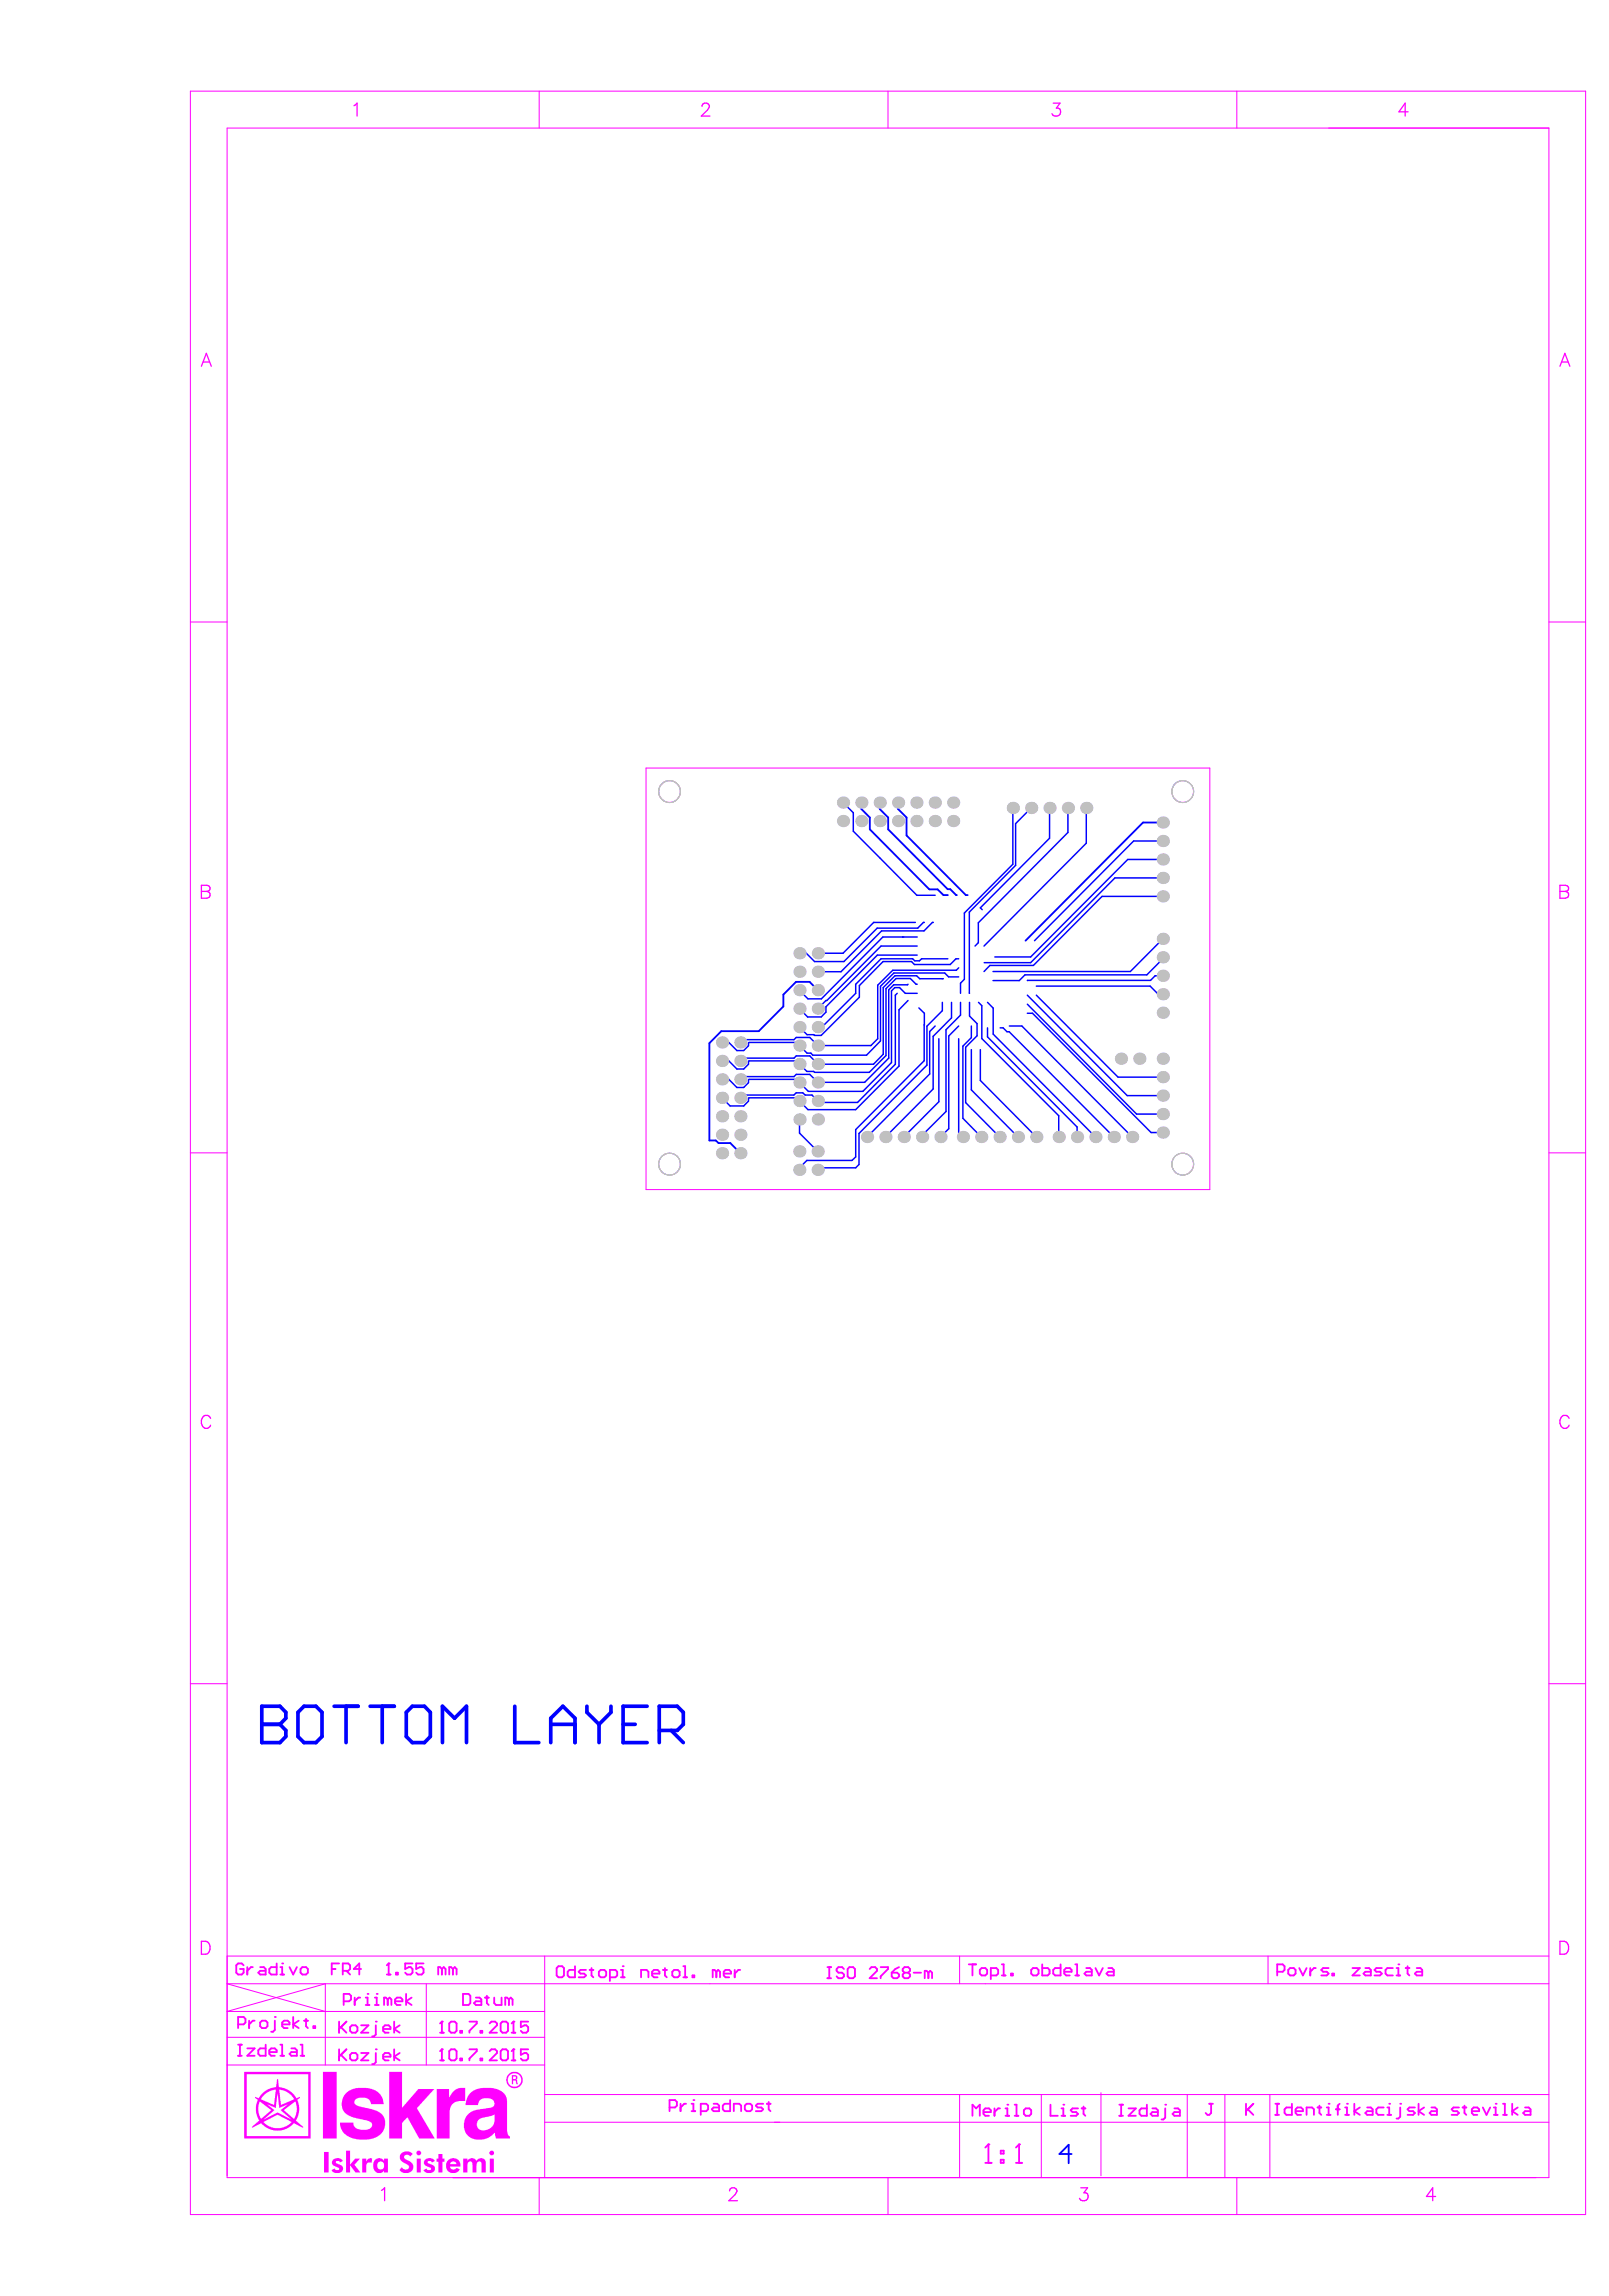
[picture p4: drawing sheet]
<svg xmlns="http://www.w3.org/2000/svg" width="202mm" height="288mm" viewBox="0 0 202 288" stroke-linecap="round" stroke-linejoin="round" font-family="sans-serif">
<g fill="#f0f">
<path d="M55 270.1h.5v.5h.2v.4h-.2v1.4h-.5v-1.3l-.2-.1v-.4h.2z"/>
<path d="M45.4 270.6h.5l.1 .4 .2-.3 .2-.1h.3l-.1 .6-.4-.1-.2 .2-.1 1.1h-.5z"/>
<path d="M41.8 270.8l.4-.2h.3l.4 .2 .1 .1-.3 .2-.2-.2h-.3a.17 .17 0 0 0-.1 .3 .17 .17 0 0 0 .2 .1l.5 .2 .2 .2v.3l-.1 .2-.3 .2h-.6l-.3-.1-.1-.2 .3-.2 .2 .2h.3a.15 .15 0 0 0 .1-.2 .15 .15 0 0 0-.1-.1l-.6-.3-.1-.2-.1-.3z"/>
<path d="M40.6 269.8h.6v2.6h-.6z"/>
<path d="M52.3 269.7l.1-.1 .3 .1a.28 .28 0 0 1 .1 .3 .28 .28 0 0 1-.2 .2h-.2l-.1-.1z"/>
<path d="M61.4 270.6l.5 .1v1.7h-.5z"/>
<path d="M53.3 270.8l.4-.2h.3l.3 .1 .2 .2v.1l-.3 .1-.2-.2h-.3a.17 .17 0 0 0-.1 .3 .17 .17 0 0 0 .3 .1l.4 .2 .2 .2v.4v.1l-.4 .2h-.5l-.3-.1-.2-.2 .4-.2 .1 .2h.4a.17 .17 0 0 0 .1-.2 .17 .17 0 0 0-.2-.1l-.5-.3-.2-.2v-.3z"/>
<path d="M52.3 270.6l.5 .1v1.7h-.5z"/>
<path d="M54.8 261.9h1.5l.1 1.1 .3-.6 .4-.4 .5-.2h.7v1.6h-.8l-.4 .1-.4 .3-.2 .4-.1 .4v3.5h-1.6z"/>
<path d="M40.5 259.8h1.7v8.3h-1.7z"/>
<path d="M58.1 270.6h.5v.3l.2-.2 .5-.1 .3 .1 .1 .2 .3-.2 .3-.1 .4 .1 .2 .3v1.4h-.5v-1.2l-.2-.2-.3 .1-.1 .1-.1 1.2h-.4l-.1-1.2-.1-.2h-.2l-.2 .2-.1 1.2h-.5z"/>
<path d="M50.4 269.9l.4-.2h.5l.3 .2a.31 .31 0 0 1-.1 .5l-.3-.2h-.4a.29 .29 0 0 0-.1 .3 .29 .29 0 0 0 .3 .3l.4 .2 .4 .3 .1 .3-.1 .5-.2 .1-.4 .2h-.7l-.3-.2a.3 .3 0 0 1 .2-.4l.2 .1 .4 .1 .2-.1 .1-.2-.1-.2-.8-.5-.2-.3v-.5z"/>
<path d="M43.4 269.6h.5v1.8l.6-.8h.6l-.5 .6a.26 .26 0 0 0 .1 .5l.5 .7h-.6l-.7-.9v.9h-.5z"/>
<path d="M43.5 262.3l1-.5h1.4h.4l.8 .3 .6 .5 .3 .5 .1 .7h-1.6l-.2-.6-.5-.2h-.9l-.3 .2-.2 .3 .1 .3 .3 .2 2.5 .6 .4 .3 .4 .3 .2 .7v.6l-.2 .6-.4 .5-.6 .4-.6 .2-1.4 .1-1.2-.3-.8-.6-.3-.5-.2-.8h1.7l.1 .4 .2 .3 .7 .2h.8l.3-.1 .3-.4-.1-.4-.3-.2-2-.4-.9-.4-.3-.3-.2-.4-.1-.8 .3-.7z"/>
<path d="M48.8 259.8h1.6v4.4l2-2.3h2.1l-2.2 2.3v.2l2.2 3.7h-1.9l-1.4-2.5a.14 .14 0 0 0-.1-.1 .14 .14 0 0 0-.2 .1l-.5 .6v1.9h-1.6z"/>
<path d="M64.2 260.2h.6l.1 .2v.2a.14 .14 0 0 0-.1 .1 .14 .14 0 0 0 .1 .2l.1 .4h-.3v-.5h-.3v.5h-.2zM64.4 260.3v.4h.3v-.3z"/>
<path d="M56.3 270.8l.4-.2 .7 .2 .3 .4v.4h-1.3l.1 .2 .3 .2h.3l.1-.2 .2 .1a.15 .15 0 0 1 .2 .1 .15 .15 0 0 1-.1 .2l-.4 .2h-.6l-.3-.2-.2-.3-.1-.6zM56.5 271.1v.2h.7l-.1-.2-.1-.1z"/>
<path d="M47.1 270.8l.6-.2 .2 .1 .3 .2v-.3l.4 .1v1.7h-.5v-.2l-.2 .2h-.5l-.5-.3-.1-.4v-.4zM47.5 271.1l-.2 .3 .1 .4 .3 .2h.3l.2-.3-.1-.5-.3-.2z"/>
<path d="M63.5 260.8a1.05 1.05 0 0 1 2.1 0 1.05 1.05 0 0 1-2.1 0zM63.7 260.8a.85 .85 0 0 0 1.7 0 .85 .85 0 0 0-1.7 0z"/>
<path d="M59.1 262.3l.5-.3 .5-.2h1.5l1 .2 .7 .5 .2 .4 .1 .5v3.9l.1 .3 .3 .3v.2h-1.8l-.2-.7-.3 .3-.6 .4-.6 .2h-.8l-.7-.3-.5-.4-.3-.8v-.6l.1-.5 .3-.5 .4-.4 .4-.2 2.1-.3 .4-.2 .1-.3-.1-.4-.1-.2-.5-.1h-.6h-.2l-.4 .3-.2 .5h-1.5l.2-.9zM60.1 265.7l-.3 .5v.3l.2 .4 .5 .2 .6-.1 .5-.2 .3-.5 .1-.3v-.9l-.3 .2-1.3 .2z"/>
<path d="M30.6 259.8h8.4v8.3h-8.4zM30.9 260.1v7.7h7.8v-7.7z"/>
<path d="M32 262.9l.4 .2 .3-.5 .8-.6 .4-.2 .7-.1 .1-1h.2l.1 1 .7 .1 .6 .3 .6 .5 .3 .5 .4-.2v.2l-.3 .1 .2 .7v.7l-.3 1.1a.21 .21 0 0 0-.1 .2 .21 .21 0 0 0 .2 .2l.7 .6h-.1l-.9-.4a.22 .22 0 0 0-.4 .1l-.6 .5-.8 .2h-.8l-.5-.1-.8-.4-.3-.4-1.2 .6v-.1l.2-.2 .7-.6-.3-.6-.1-.6v-.8l.2-.6-.3-.2zM35 262l.2 1.9 1.7-.7-.3-.5-.4-.3-.5-.3zM33.2 262.5l-.5 .7 1.7 .7 .2-1.9-.7 .1zM34.8 262.5l-.2 1.8-1.1-.5 .9 .8-1.3 1.1 1.7-.9 1.7 .9-1.2-1a.13 .13 0 0 1-.1-.1 .13 .13 0 0 1 .1-.2l.7-.5-1 .4zM35.6 264.5l.1 .2 1 .8a.15 .15 0 0 0 .2 .1 .15 .15 0 0 0 .1-.2l.2-.8-.1-.9a.13 .13 0 0 0 0-.2 .13 .13 0 0 0-.2 .1zM32.6 263.5l-.2 .4v.7l.2 .8a.13 .13 0 0 0 .1 .2 .13 .13 0 0 0 .2-.1l.9-.8a.13 .13 0 0 0 .2-.1 .14 .14 0 0 0-.2-.2zM33 266l.2 .3 .5 .3 .7 .2h.8l.4-.1 .6-.3 .4-.3-1.8-1z"/>
<circle cx="61.7" cy="270" r=".3"/>
</g>
<g fill="none" stroke="#c0c0c0" stroke-width=".13">
<circle cx="84" cy="99.2" r="1.37"/>
<circle cx="148.3" cy="99.3" r="1.37"/>
<circle cx="84" cy="146" r="1.37"/>
<circle cx="148.3" cy="146" r="1.37"/>
</g>
<g fill="none" stroke="#f0f" stroke-width=".13">
<path d="M23.9 11.4h175v266.3h-175zM28.5 16.1h165.8v256.9h-165.8zM67.6 11.4v4.7M111.4 11.4v4.7M155.1 11.4v4.7M23.9 78h4.6M194.3 78h4.6M81 96.3h70.7v52.8h-70.7zM23.9 144.5h4.6M194.3 144.5h4.6M23.9 211.1h4.6M194.3 211.1h4.6"/>
<path d="M28.5 258.9h39.8M28.5 255.4h39.8M28.5 245.2h165.8M53.5 248.7v10.2M68.3 245.2v27.8M68.3 252.2h-39.8l12.3-3.5v10.2M120.3 245.2v3.5M159 245.2v3.5M194.3 248.7h-165.8l12.3 3.5M67.6 273v4.7M68.3 266.1h126M68.3 262.6h126"/>
<path d="M111.4 273v4.7M120.3 262.6v10.4M130.6 262.6v10.4M138.1 262.4v10.4M148.9 262.6v10.4M153.6 262.6v10.4M155.1 273v4.7M159.3 262.6v10.4"/>
<circle cx="84" cy="99.2" r="1.36"/>
<circle cx="148.3" cy="99.2" r="1.36"/>
<circle cx="84" cy="146" r="1.36"/>
<circle cx="148.3" cy="146" r="1.36"/>
</g>
<g fill="none" stroke="#f0f" stroke-width=".16">
<path d="M44.4 13.3l.4-.4v1.7M88 13.3l.1-.2 .2-.2a.51 .51 0 0 1 .7 .4l-.3 .5-.7 .8h1M132.1 12.9h.8l-.4 .7a.52 .52 0 0 1 .5 .6 .52 .52 0 0 1-.7 .4l-.2-.1-.2-.2M176.6 14h-1.2l.8-1.1v1.7M25.3 45.9l.6-1.6 .6 1.6M25.5 45.4h.8M195.6 45.9l.7-1.6 .6 1.6M195.9 45.4h.7M25.3 111l.9 .1a.37 .37 0 0 1 0 .6l-.3 .1 .3 .1a.4 .4 0 0 1 0 .6l-.3 .1h-.6zM25.3 111.8h.6M195.6 111l1 .1a.37 .37 0 0 1 0 .6l-.3 .1 .3 .1a.4 .4 0 0 1 0 .6l-.3 .1h-.7zM195.6 111.8h.7"/>
<path d="M26.4 177.8a.59 .59 0 0 0-.7-.3 .59 .59 0 0 0-.4 .6 .7 .7 0 0 0 .1 .7 .7 .7 0 0 0 .8 .2l.2-.3M196.8 177.8a.59 .59 0 0 0-.7-.3 .59 .59 0 0 0-.5 .6 .7 .7 0 0 0 .2 .7 .7 .7 0 0 0 .8 .2l.2-.3M25.3 243.4h.5a.87 .87 0 0 1 .6 .8 .87 .87 0 0 1-.6 .8h-.5zM195.6 243.4h.6a.87 .87 0 0 1 .5 .8 .87 .87 0 0 1-.5 .8h-.6zM47.8 274.6l.4-.3v1.6M91.5 274.7l.1-.2 .2-.2a.51 .51 0 0 1 .6 .3l-.2 .6-.8 .7h1.1M135.5 274.3h.9l-.5 .6a.52 .52 0 0 1 .6 .6 .52 .52 0 0 1-.7 .4h-.3l-.1-.3M180 275.4h-1.1l.8-1.1v1.6"/>
</g>
<g fill="none" stroke="#f0f" stroke-width=".23">
<path d="M29.9 256.4h.4M29.9 257.7h.4M29.9 253.8h.7l.2-.2v-.5l-.2-.2h-.7v1.4M30.1 256.4v1.3M30.6 246.4l-.3-.2h-.4l-.3 .2v.9l.3 .3h.4l.3-.3v-.4h-.5M31 256.8h.9l-.9 .9h.9M31 246.6v1M31.2 253.3v1M31.7 246.6h-.2l-.5 .5M31.9 253.3h-.2l-.5 .5M32.6 246.6h.5l.2 .3v.7h-.7l-.2-.3 .2-.2h.7M32.9 253.3h.4l.2 .3v.4l-.2 .3h-.4l-.3-.3v-.4z"/>
<path d="M33.3 256.4v1.3h-.7l-.2-.2v-.4l.2-.3h.7M33.8 257.3h.9v-.2l-.2-.3h-.5l-.2 .3v.4l.2 .2h.5M34.5 252.9h.1M34.5 253.3v1.2l-.3 .2h-.2M34.7 246.2v1.4h-.7l-.2-.3v-.4l.2-.3h.7M35.2 256.4h.2v1.3M35.2 257.7h.4M35.2 246.6h.2v1M35.2 247.6h.4M35.4 246.2h.1M35.4 253.8h.9v-.2l-.2-.3h-.5l-.2 .3v.4l.2 .3h.5M36.3 246.6l.5 1 .4-1"/>
<path d="M36.5 256.8h.5l.2 .3v.6h-.7l-.2-.2 .2-.2h.7M36.8 252.9v1.4M37.5 253.3l-.7 .5 .7 .5M37.7 256.4h.2v1.3M37.7 257.7h.5M37.9 246.6h.5l.2 .3v.4l-.2 .3h-.5l-.2-.3v-.4zM38.2 253.3h.4M38.4 253.1v.9l.2 .3M39.3 254h.2v.3h-.2zM41.6 246.9h.5M42.5 253.5v1.4M42.5 256.9v1.4"/>
<path d="M42.5 246.2h-.9v1.4M42.8 257.6l.6 .7M42.8 254.2l.6 .7M43 247.1h.7l.2-.2v-.5l-.2-.2h-.7v1.4M43.1 250.9h.7l.2-.2v-.5l-.2-.2h-.7v1.4M43.4 256.9l-.9 1M43.4 253.5l-.9 .9M43.4 247.1l.5 .5M44.1 257.4h.5l.2 .2v.5l-.2 .2h-.5l-.2-.2v-.5zM44.1 253.9h.5l.2 .3v.4l-.2 .3h-.5l-.2-.3v-.4zM44.5 250.5v.9M45.2 250.5h-.3l-.4 .4"/>
<path d="M45.3 257.4h.9l-.9 .9h.9M45.3 246.9h-.9l.7-.7v1.4M45.3 253.9h.9l-.9 1h.9M45.9 251.4h.4M45.9 250.5h.2v.9M46.1 250h.1M47 251.4h.5M47 250.5h.2v.9M47.1 256.9h.1M47.1 253.5h.1M47.1 257.4v1.2l-.2 .2h-.2M47.1 253.9v1.2l-.2 .2h-.2"/>
<path d="M47.2 250h.1M48.1 257.9h.9v-.3l-.3-.2h-.4l-.2 .2v.5l.2 .2h.4M48.1 254.4h.9v-.2l-.3-.3h-.4l-.2 .3v.4l.2 .3h.4M48.5 247.6h.5M48.6 250.7l-.2-.2h-.2v.9M48.6 250.7v.7M48.6 250.7l.3-.2 .2 .2v.7M48.7 246.2h.1M48.7 246.2v1.4M48.7 246.2l-.2 .2M49.4 253.5v1.4M49.4 256.9v1.4"/>
<path d="M49.5 250.9h1v-.2l-.3-.2h-.4l-.3 .2v.4l.3 .3h.4M49.7 247.3h.2v.3h-.2zM50.1 257.4l-.7 .5 .7 .4M50.1 253.9l-.7 .5 .7 .5M50.9 250v1.4M51.6 250.5l-.7 .4 .7 .5M51.7 246.2h-.9v.7l.5-.3h.2l.2 .3v.4l-.2 .3h-.5l-.2-.3M53.1 246.2h-.9v.7l.5-.3h.2l.2 .3v.4l-.2 .3h-.5l-.2-.3M55.2 258.3h.4M55.2 254.9h.4M55.4 256.9h.1M55.4 253.5h.1"/>
<path d="M55.4 246.9l-.2-.3h-.2v1M55.4 246.9v.7M55.4 253.5v1.4M55.4 256.9v1.4M55.4 256.9l-.2 .3M55.4 246.9l.2-.3 .3 .3v.7M55.4 253.5l-.2 .2M56.6 256.9h.4l.3 .3v.9l-.3 .2h-.4l-.3-.2v-.9zM56.6 253.5h.4l.3 .2v.9l-.3 .3h-.4l-.3-.3v-.9zM56.8 246.9l-.2-.3h-.3v1M56.8 246.9l.2-.3 .3 .3v.7M56.8 246.9v.7"/>
<path d="M57.7 258.1h.3v.2h-.3zM57.7 254.6h.3v.3h-.3zM58.1 250h.7l.2 .2v.9l-.2 .3h-.7zM58.9 256.9h.9v.3l-.9 .9v.2M58.9 253.5h.9v.2l-.9 .9v.3M59.7 250.5h.4l.3 .2v.7h-.7l-.3-.3 .3-.2h.7M60.3 258.1h.2v.2h-.2zM60.3 254.6h.2v.3h-.2zM60.8 250.5h.5M61.1 250.2v.9l.2 .3M61.4 257.2l.2-.3h.5l.2 .3v.2l-.9 .9h.9M61.4 253.7l.2-.2h.5l.2 .2v.2l-.9 1h.9"/>
<path d="M62 250.5v.6l.2 .3h.7v-.9M63 256.9h.5l.2 .3v.9l-.2 .2h-.5l-.2-.2v-.9zM63 253.5h.5l.2 .2v.9l-.2 .3h-.5l-.2-.3v-.9zM63.8 250.7l-.2-.2h-.2v.9M63.8 250.7v.7M63.8 250.7l.3-.2 .2 .2v.7M64.2 258.3h.4M64.2 254.9h.4M64.4 256.9h.1M64.4 253.5h.1M64.4 253.5v1.4M64.4 256.9v1.4"/>
<path d="M64.4 256.9l-.2 .3M64.4 253.5l-.2 .2M66.2 256.9h-.9v.7l.5-.2h.2l.2 .2v.5l-.2 .2h-.5l-.2-.2M66.2 253.5h-.9v.7l.5-.3h.2l.2 .3v.4l-.2 .3h-.5l-.2-.3M70 246.5h.5l.2 .3v.9l-.2 .2h-.5l-.2-.2v-.9zM72.1 246.5v1.4h-.7l-.2-.2v-.5l.2-.2h.7M73.5 247h-.7l-.2 .2 .2 .2h.5l.2 .3-.2 .2h-.7M74 247h.4M74.2 246.8v.9l.2 .2M75.3 247h.5l.2 .2v.5l-.2 .2h-.5l-.2-.2v-.5zM76.5 247.9h.7l.2-.2v-.5l-.2-.2h-.7v1.4M77.9 247.9h.4"/>
<path d="M77.9 247h.2v.9M78.1 246.5h.1M80.4 247.9v-.9h.7l.2 .2v.7M81.8 247.4h.9v-.2l-.2-.2h-.5l-.2 .2v.5l.2 .2h.5M83.2 247h.4M83.4 246.8v.9l.2 .2M84.5 247h.5l.2 .2v.5l-.2 .2h-.5l-.2-.2v-.5zM85.7 246.5h.2v1.4M85.7 247.9h.5M86.8 247.7h.3v.2h-.3zM89.8 247.2l-.2-.2h-.2v.9M89.8 247.2v.7"/>
<path d="M89.8 247.2l.3-.2 .2 .2v.7M90.8 247.4h.9v-.2l-.2-.2h-.5l-.2 .2v.5l.2 .2h.5M92.1 247v.9M92.8 247h-.2l-.5 .4M103.8 246.6h.4M103.8 248h.4M104 246.6v1.4M105.8 246.9l-.2-.3h-.4l-.3 .3v.2l.3 .2h.4l.2 .3v.2l-.2 .2h-.4l-.3-.2M106.5 246.6h.5l.2 .3v.9l-.2 .2h-.5l-.2-.2v-.9zM109.1 246.9l.2-.3h.5l.2 .3v.2l-.9 .9h.9M110.4 246.6h1v.3l-1 .9v.2M111.8 247.3h.7l.2 .3v.2l-.2 .2h-.4l-.3-.2z"/>
<path d="M112.7 246.6l-.4 .3-.5 .4M113.4 247.3l-.2-.2v-.2l.2-.3h.5l.2 .3v.2l-.2 .2M113.4 247.3l-.2 .3v.2l.2 .2h.5l.2-.2v-.2l-.2-.3M113.4 247.3h.5M114.6 247.3h.9M116.4 247.3l-.2-.2h-.2v.9M116.4 247.3v.7M116.4 247.3l.3-.2 .2 .2v.7M121.5 246.3h.9M122 246.3v1.4M123.1 246.8h.5l.2 .2v.4l-.2 .3h-.5l-.2-.3v-.4zM124.3 247.7h.7l.2-.3v-.4l-.2-.2h-.7v1.3"/>
<path d="M125.6 246.3h.3v1.4M125.6 247.7h.5M126.8 247.4h.2v.3h-.2zM129.6 246.8h.4l.2 .2v.4l-.2 .3h-.4l-.3-.3v-.4zM130.7 246.3v1.4h.7l.2-.3v-.4l-.2-.2h-.7M133 246.3v1.4h-.7l-.2-.3v-.4l.2-.2h.7M133.5 247.2h.9v-.2l-.2-.2h-.5l-.2 .2v.4l.2 .3h.5M134.9 246.3h.2v1.4M134.9 247.7h.4M136.2 246.8h.5l.2 .2v.7h-.7l-.2-.3 .2-.2h.7M137.4 246.8l.4 .9 .5-.9M139 246.8h.5l.2 .2v.7h-.7l-.2-.3 .2-.2h.7"/>
<path d="M160.2 247.2h.7l.2-.2v-.5l-.2-.2h-.7v1.4M161.8 246.8h.5l.2 .2v.4l-.2 .3h-.5l-.2-.3v-.4zM162.9 246.8l.5 .9 .5-.9M164.3 246.8v.9M165 246.8h-.2l-.5 .4M166.6 246.8h-.7l-.2 .2 .2 .2h.5l.2 .2-.2 .3h-.7M167.1 247.4h.2v.3h-.2zM169.6 246.8h.9l-.9 .9h.9M171.2 246.8h.5l.2 .2v.7h-.7l-.2-.3 .2-.2h.7M173.3 246.8h-.7l-.2 .2 .2 .2h.5l.2 .2-.2 .3h-.7M174.7 246.8h-.7l-.2 .2v.4l.2 .3h.7M175.1 247.7h.5"/>
<path d="M175.1 246.8h.3v.9M175.4 246.3h.1M176.3 246.8h.5M176.5 246.5v.9l.3 .3M177.7 246.8h.4l.3 .2v.7h-.7l-.3-.3 .3-.2h.7M84 264.2h.7l.2-.2v-.5l-.2-.2h-.7v1.4M85.3 263.8v.9M86 263.8h-.2l-.5 .4M86.7 263.8h.3v.9M86.7 264.7h.5M87 263.3h.1M87.9 264.7h.7l.2-.2v-.5l-.2-.2h-.7v1.4"/>
<path d="M89.5 263.8h.5l.2 .2v.7h-.7l-.2-.2 .2-.3h.7M91.6 263.3v1.4h-.7l-.3-.2v-.5l.3-.2h.7M92 264.7v-.9h.7l.2 .2v.7M93.6 263.8h.5l.2 .2v.5l-.2 .2h-.5l-.2-.2v-.5zM95.7 263.8h-.7l-.2 .2 .2 .2h.5l.2 .3-.2 .2h-.7M96.2 263.8h.4M96.4 263.5v1l.2 .2M122 265.3v-1.4l.4 .4 .5-.4v1.4M123.3 264.8h1v-.2l-.3-.3h-.4l-.3 .3v.4l.3 .3h.4M123.6 271.2h.8M124 268.9h.1M124 268.9v2.3"/>
<path d="M124 268.9l-.4 .4M124.7 264.3v1M125.4 264.3h-.2l-.5 .5M125.5 270.8h.4v.4h-.4zM125.5 269.6h.4v.4h-.4zM126.1 265.3h.5M126.1 264.3h.2v1M126.3 263.9h.1M127.3 265.3h.4M127.3 263.9h.2v1.4M127.4 271.2h.8M127.8 268.9h.1"/>
<path d="M127.8 268.9v2.3M127.8 268.9l-.4 .4M128.6 264.3h.5l.2 .3v.4l-.2 .3h-.5l-.2-.3v-.4zM131.7 263.9v1.4h1M133.1 265.3h.5M133.1 264.3h.3v1M133.4 263.9h.1M135.2 264.3h-.7l-.2 .3 .2 .2h.5l.2 .2-.2 .3h-.7M135.7 264.3h.4M135.9 264.1v.9l.2 .3M140.4 265.3h.4M140.4 263.9h.4"/>
<path d="M140.6 263.9v1.4M141.5 264.3h.9l-.9 1h.9M143.8 263.9v1.4h-.7l-.2-.3v-.4l.2-.3h.7M144.5 264.3h.5l.2 .3v.7h-.7l-.2-.3 .2-.2h.7M146.1 263.9h.1M146.1 264.3v1.2l-.2 .2h-.2M147.3 264.3h.4l.3 .3v.7h-.7l-.2-.3 .2-.2h.7M151.7 263.8h.4M151.9 263.8v1.1l-.2 .3h-.3l-.2-.3M156.3 263.8v1.4M156.5 264.5l.7 .7M157.2 263.8l-.9 .9"/>
<path d="M159.9 263.8h.5M159.9 265.2h.5M160.2 263.8v1.4M162 263.8v1.4h-.7l-.2-.3v-.4l.2-.3h.7M162.5 264.7h.9v-.2l-.2-.3h-.5l-.2 .3v.4l.2 .3h.5M163.9 265.2v-1h.7l.2 .3v.7M165.2 264.2h.5M165.5 264v.9l.2 .3M166.4 265.2h.5M166.4 264.2h.2v1M166.6 263.8h.1M167.5 264.5h.5"/>
<path d="M168 263.8l-.2 .2v1.2M168.7 265.2h.5M168.7 264.2h.2v1M168.9 263.8h.1M169.8 263.8v1.4M170.5 264.2l-.7 .5 .7 .5M171.5 264.2h.4l.3 .3v.7h-.7l-.3-.3 .3-.2h.7M173.5 264.2h-.7l-.2 .3v.4l.2 .3h.7M174 265.2h.5M174 264.2h.2v1M174.2 263.8h.1M175.6 263.8h.1"/>
<path d="M175.6 264.2v1.2l-.2 .2h-.3M177.4 264.2h-.6l-.3 .3 .3 .2h.4l.2 .2-.2 .3h-.7M177.9 263.8v1.4M178.6 264.2l-.7 .5 .7 .5M179.5 264.2h.5l.2 .3v.7h-.7l-.2-.3 .2-.2h.7M183 264.2h-.7l-.2 .3 .2 .2h.4l.3 .2-.3 .3h-.6M183.4 264.2h.5M183.7 264v.9l.2 .3M184.6 264.7h.9v-.2l-.2-.3h-.5l-.2 .3v.4l.2 .3h.5M186 264.2l.4 1 .5-1M187.3 265.2h.5M187.3 264.2h.3v1"/>
<path d="M187.6 263.8h.1M188.5 263.8h.2v1.4M188.5 265.2h.5M189.6 263.8v1.4M190.3 264.2l-.7 .5 .7 .5M191.3 264.2h.4l.3 .3v.7h-.7l-.3-.3 .3-.2h.7"/>
</g>
<g fill="none" stroke="#00f" stroke-width=".18">
<path d="M105.7 100.6l1.3 1.3v2.3l8 8h2.3M113.2 117.5h.1M114.8 115.7h-5.2l-3.9 3.8h-3.1M115 118.6h-4.5l-6.8 6.8h-.1l-1 1.1M115 119.7h-5l-6.4 6.5v.7l-.6 .6h-1.7l-1-1M115 117.5h-4.3l-7.7 7.7h-1.7l-.8-.8M115.9 115.7h-.1l-.7 .7h-5.1l-4.2 4.2h-3.6l-1.1-1.1h-.8M117.1 115.7h-.2l-1 1h-5.3l-5.1 5.1h-2.9M127 101.3v7.1l-6.1 6.1v8.3l-.4 .5v1.2M129.3 101.3l-1.9 2v5.2l-5.8 5.9v10.1M131.6 101.3v3.8l-8.7 8.7 .3 .3M133.9 101.3v3.1l-11.2 11.3v2.5l-.4 .4"/>
<path d="M136.2 101.3v4.4l-12.8 12.9M145.8 107.8h-4.4l-12.1 12.2h-4.5M145.8 105.4h-3.6l-12.5 12.5M145.8 112.4h-7.6l-8.6 8.6h-5.5l-.7 .8M145.8 117.7l-4 4.1h-17.3M145.8 110.1h-6l-10.5 10.6h-5.9M112.5 124.5l-.2 .3v8.6l-4.8 4.8h-4.8l-.9-.9h-.8l-.3-.3h-.8l-.3 .3h-6.4l-.3 .3M113.9 123.4l-.1 .1h-1.7l-.6 .6v8.6l-3.1 3h-5.8l-1-1h-1.7l-.3 .3h-6.4l-.3 .3M113.9 125.4l-1.2 1.2v7.1l-5.4 5.4h-6l-1.4-1.5h-6v.5l-.6 .6h-1.7l-1-1.1M115 124.5h-1.5l-.7-.7h-.6l-.4 .4v9l-3.6 3.6h-6.8l-1.5-1.5h-6v.4l-.6 .6h-.9l-1-1h-.8M115 123.4h-.1l-.7-.7h-1.8l-1.3 1.3v8.3l-2.1 2.1h-6.8l-.2-.1h-.8l-1.3-1.3h-6v.4l-.6 .6h-.9l-1-1h-.8M115.2 126.4l.7 .6v6l-8.6 8.6v3.5l-.4 .4h-5.7l-1 .9v.7"/>
<path d="M115.9 128.5h.1M117.3 128.6l-.7 .7v5.4l-7.9 7.9M117.7 130.2v7.9l-4.4 4.5M118.2 122.7h.1M118.2 122.7h-2.8l-.4-.4h-2.8l-1.4 1.5v8.4l-1.3 1.2h-6.9l-1-1h-1.7l-.3 .3h-6.4l-.3 .3M118.2 125.7v1l-2 2v4.8l-8.5 8.6v3.9l-.4 .4h-4.1l-.7 .7M118.9 120.2h-3.3l-.3 .3h-.6l-.2-.3h-4l-3.2 3.2v1.1l-4.2 4.3h-.5M119.3 125.7v1.9l-2.3 2.3v6.6l-6 6.1M120.2 122.5h-1.2l-.5-.5h-6.4l-1.7 1.7v6.8l-1.7 1.8h-6.8l-.2-.3h-.5l-1.3-1.3h-6v.4l-.6 .6h-.9l-1-1h-.8M120.2 120.2h-.3l-.7 .7h-4.5l-.4-.3h-3.6l-2.9 3v1.4l-4.8 4.8-1.8-.1-.9-.9M120.2 121.3l-.3 .3h-7.9l-1.9 1.9v6.7l-.9 .9h-6.6l-1-1h-1.7l-.3 .3h-6.4l-.3 .3M120.2 128.6l-1.2 1.3v11.6l-1 1.1"/>
<path d="M120.2 130.2v11.8l.6 .6M120.5 125.7v1.6l-1.9 1.8v10.3l-3 2.9v.3M121.6 125.7v1.7l.9 .9v1.6l-1.4 1.4v6.9l4.3 4.4M121.8 128.6v1.5l-1 1.1v9l2.3 2.4M121.8 131.6v5l5.9 6M122.7 125.7l.4 .4v4.1l9.7 9.7v2.7M122.9 131.6v3.9l7.1 7.1M123.8 128.9v1.1l11.3 11.3v1.3M123.8 125.7l.8 .7v3.3l12.8 12.9M125.4 128.9h.4l.5 .5h.3l13.1 13.2M126.6 128.6h1.6l13.8 14M128.8 127h.7l14.9 15h1.4"/>
<path d="M128.8 125.9l13.7 13.8h3.3M128.8 124.8l12.6 12.6h4.4M130 123.6h14.2l1.1 1.1h.5M130 124.8l10.2 10.3h5.6M145.8 122.3h-.9l-.6 .6h-15.5M145.8 120v.2l-2 2h-15.3l-.7 .7h-3.3M100.3 140.4v1.7l2.2 2.3"/>
</g>
<path d="M108 100.6v.8l1.1 1.1v1.5l7.4 7.5h1.1l.7 .7h.6M110.3 100.6v.8l1.1 1.1v1.5l7.4 7.5h.4l.8 .7M112.6 100.6v.8l1.1 1.1v2.2l7.4 7.5h.3M145.8 103.1h-2.5l-14.7 14.8M102.6 124.1l-1.1-1h-1.7l-1.6 1.6v1.5l-3 3.1h-4.7l-1.5 1.5v12.2h.8l.3 .3h1.5l1.3 1.3M134.4 270.1h-1.5l1.1-1.2v2.3" fill="none" stroke="#00f" stroke-width=".23"/>
<path d="M32.8 213.9v4.6h2.3l.7-.8v-.7l-.7-.8h-2.3" fill="none" stroke="#00f" stroke-width=".46"/>
<circle cx="32.8" cy="216.2" r=".23" fill="#00f"/>
<g fill="none" stroke="#00f" stroke-width=".46">
<path d="M32.8 213.9h2.3l.7 .8v.7l-.7 .8h-2.3M38.1 213.9h1.5l.8 .8v3l-.8 .8h-1.5l-.7-.8v-3zM41.9 213.9h3M43.4 213.9v4.6M46.4 213.9h3.1M47.9 213.9v4.6M51.7 213.9h1.5l.8 .8v3l-.8 .8h-1.5l-.7-.8v-3zM55.5 218.5v-4.6l1.5 1.5 1.5-1.5v4.6M64.6 213.9v4.6h3M69.1 216.2h3M69.1 218.5v-3.1l1.5-1.5 1.5 1.5v3.1M73.6 213.9v.8l1.5 1.5"/>
<path d="M75.1 216.2v2.3M76.6 213.9v.8l-1.5 1.5M78.1 216.2h1.6M81.2 213.9h-3.1v4.6h3.1M82.7 217h2.2l.8-.8v-1.5l-.8-.8h-2.2v4.6M84.2 217l1.5 1.5"/>
</g>
<g fill="#c0c0c0">
<circle cx="119.5" cy="100.6" r=".77"/>
<circle cx="119.5" cy="102.9" r=".77"/>
<circle cx="110.3" cy="100.6" r=".77"/>
<circle cx="110.3" cy="102.9" r=".77"/>
<circle cx="142" cy="142.6" r=".77"/>
<circle cx="135.1" cy="142.6" r=".77"/>
<circle cx="137.4" cy="142.6" r=".77"/>
<circle cx="127.7" cy="142.6" r=".77"/>
<circle cx="130" cy="142.6" r=".77"/>
<circle cx="123.1" cy="142.6" r=".77"/>
<circle cx="120.8" cy="142.6" r=".77"/>
<circle cx="113.3" cy="142.6" r=".77"/>
<circle cx="115.6" cy="142.6" r=".77"/>
<circle cx="108.7" cy="142.6" r=".77"/>
<circle cx="145.8" cy="139.7" r=".77"/>
<circle cx="145.8" cy="137.4" r=".77"/>
<circle cx="145.8" cy="132.7" r=".77"/>
<circle cx="142.9" cy="132.7" r=".77"/>
<circle cx="145.8" cy="122.3" r=".77"/>
<circle cx="145.8" cy="124.7" r=".77"/>
<circle cx="145.8" cy="117.7" r=".77"/>
<circle cx="145.8" cy="107.8" r=".77"/>
<circle cx="145.8" cy="110.1" r=".77"/>
<circle cx="145.8" cy="103.1" r=".77"/>
<circle cx="133.9" cy="101.3" r=".77"/>
<circle cx="136.2" cy="101.3" r=".77"/>
<circle cx="129.3" cy="101.3" r=".77"/>
<circle cx="127" cy="101.3" r=".77"/>
<circle cx="112.6" cy="100.6" r=".77"/>
<circle cx="112.6" cy="102.9" r=".77"/>
<circle cx="114.9" cy="100.6" r=".77"/>
<circle cx="114.9" cy="102.9" r=".77"/>
<circle cx="105.7" cy="100.6" r=".77"/>
<circle cx="105.7" cy="102.9" r=".77"/>
<circle cx="108" cy="100.6" r=".77"/>
<circle cx="108" cy="102.9" r=".77"/>
<circle cx="100.2" cy="146.7" r=".77"/>
<circle cx="100.2" cy="144.4" r=".77"/>
<circle cx="100.3" cy="138" r=".77"/>
<circle cx="100.3" cy="140.4" r=".77"/>
<circle cx="100.3" cy="128.8" r=".77"/>
<circle cx="100.3" cy="131.1" r=".77"/>
<circle cx="100.3" cy="133.4" r=".77"/>
<circle cx="100.3" cy="121.8" r=".77"/>
<circle cx="100.3" cy="124.1" r=".77"/>
<circle cx="100.3" cy="126.5" r=".77"/>
<circle cx="90.6" cy="144.6" r=".77"/>
<circle cx="92.9" cy="144.6" r=".77"/>
<circle cx="90.6" cy="140" r=".77"/>
<circle cx="92.9" cy="140" r=".77"/>
<circle cx="90.6" cy="137.6" r=".77"/>
<circle cx="92.9" cy="137.6" r=".77"/>
<circle cx="90.6" cy="133" r=".77"/>
<circle cx="92.9" cy="133" r=".77"/>
<circle cx="90.6" cy="130.7" r=".77"/>
<circle cx="92.9" cy="130.7" r=".77"/>
<circle cx="145.8" cy="135.1" r=".77"/>
<circle cx="145.8" cy="142" r=".77"/>
<circle cx="145.8" cy="127" r=".77"/>
<circle cx="145.8" cy="120" r=".77"/>
<circle cx="145.8" cy="112.4" r=".77"/>
<circle cx="145.8" cy="105.4" r=".77"/>
<circle cx="100.3" cy="119.5" r=".77"/>
<circle cx="100.3" cy="135.7" r=".77"/>
<circle cx="90.6" cy="142.3" r=".77"/>
<circle cx="92.9" cy="142.3" r=".77"/>
<circle cx="90.6" cy="135.3" r=".77"/>
<circle cx="92.9" cy="135.3" r=".77"/>
<circle cx="139.7" cy="142.6" r=".77"/>
<circle cx="132.8" cy="142.6" r=".77"/>
<circle cx="118" cy="142.6" r=".77"/>
<circle cx="125.4" cy="142.6" r=".77"/>
<circle cx="111" cy="142.6" r=".77"/>
<circle cx="140.6" cy="132.7" r=".77"/>
<circle cx="131.6" cy="101.3" r=".77"/>
<circle cx="117.2" cy="100.6" r=".77"/>
<circle cx="117.2" cy="102.9" r=".77"/>
<circle cx="102.5" cy="146.7" r=".77"/>
<circle cx="102.5" cy="144.4" r=".77"/>
<circle cx="102.6" cy="138" r=".77"/>
<circle cx="102.6" cy="140.4" r=".77"/>
<circle cx="102.6" cy="128.8" r=".77"/>
<circle cx="102.6" cy="131.1" r=".77"/>
<circle cx="102.6" cy="133.4" r=".77"/>
<circle cx="102.6" cy="121.8" r=".77"/>
<circle cx="102.6" cy="124.1" r=".77"/>
<circle cx="102.6" cy="126.5" r=".77"/>
<circle cx="102.6" cy="119.5" r=".77"/>
<circle cx="102.6" cy="135.7" r=".77"/>
</g>
</svg>
